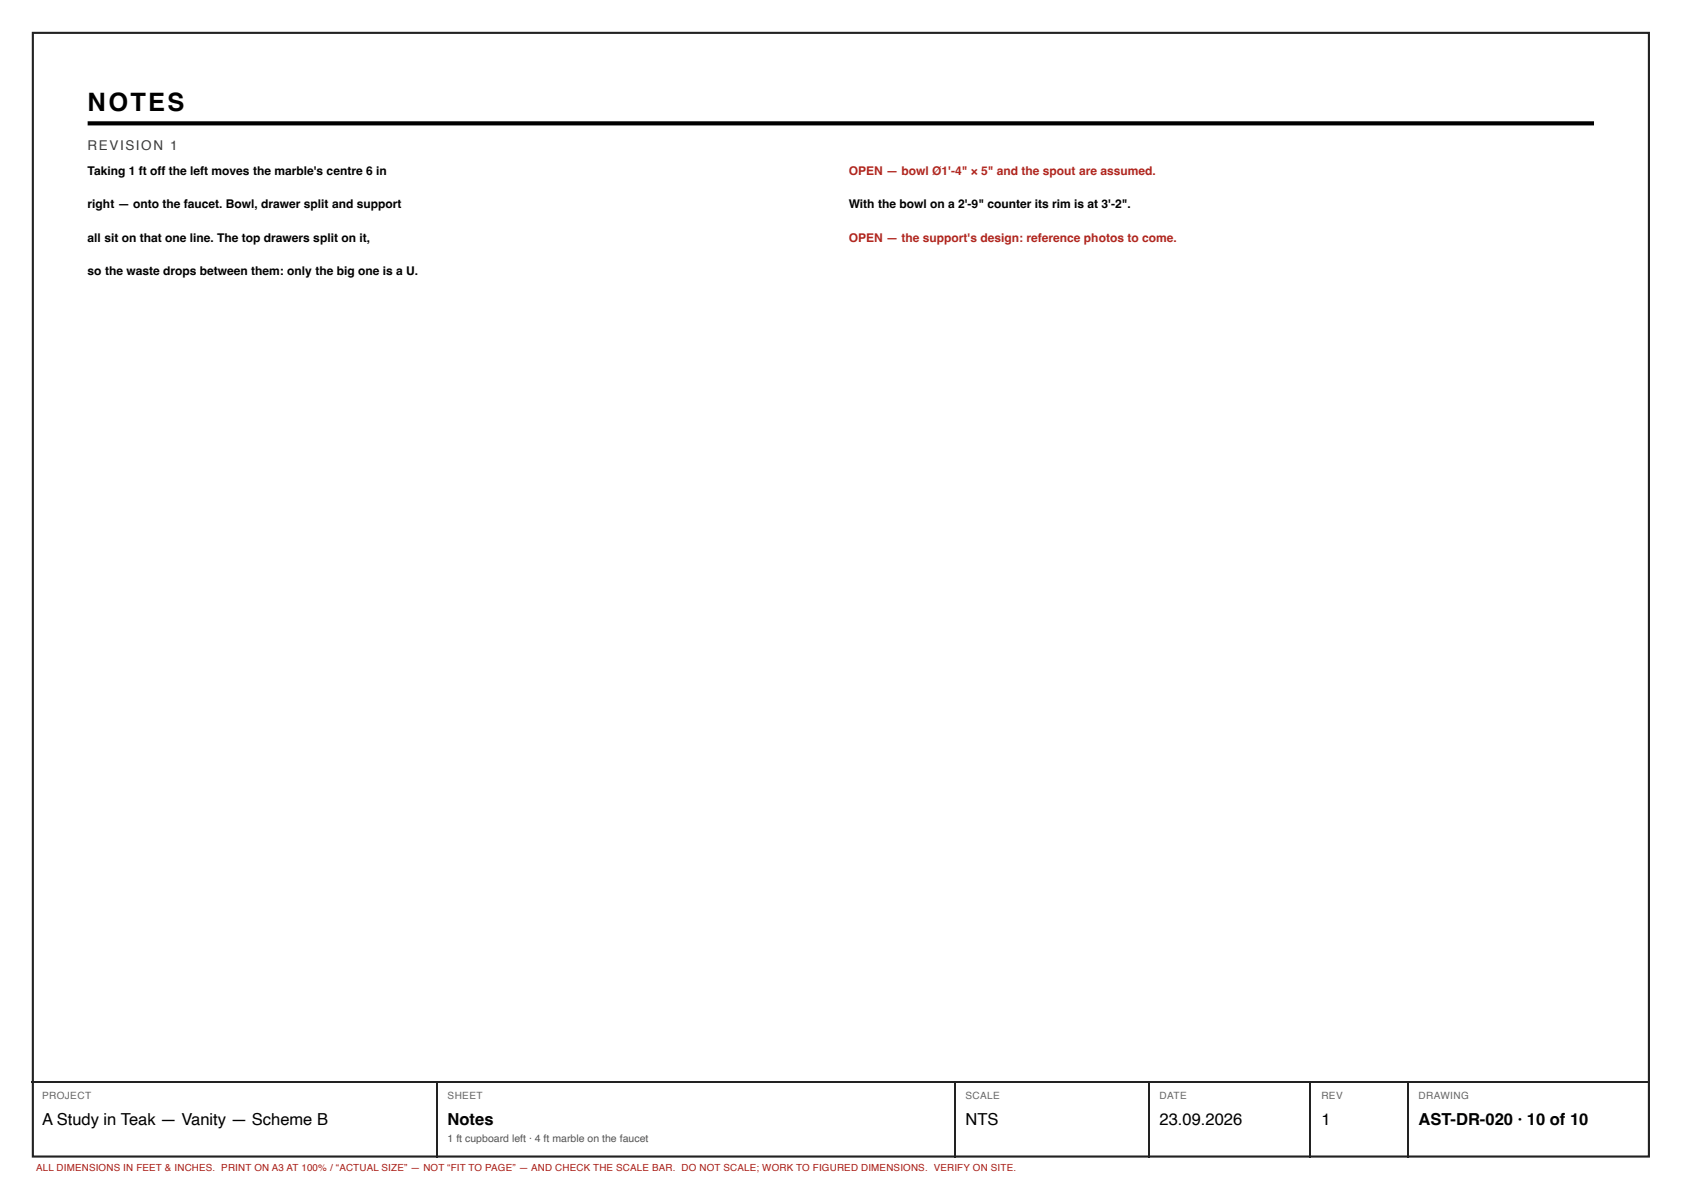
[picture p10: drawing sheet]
<svg xmlns="http://www.w3.org/2000/svg" width="420mm" height="297mm" viewBox="0 0 420 297" stroke-linecap="round" stroke-linejoin="round" font-family="sans-serif">
<defs><g id="words">
<text font-size="6.3" x="21.9" y="27.8">NOTES</text>
<g font-size="4.1">
<text x="10.5" y="280.7">A Study in Teak — Vanity — Scheme B</text>
<text x="111.8" y="280.7">Notes</text>
<text x="241" y="280.7">NTS</text>
<text x="289.5" y="280.7">23.09.2026</text>
<text x="329.9" y="280.7">1</text>
<text x="354.1" y="280.7">AST-DR-020 · 10 of 10</text>
</g>
<text font-size="3.4" fill="#3d3d3d" x="21.9" y="37.3">REVISION 1</text>
<g font-size="3">
<text x="21.9" y="43.7">Taking 1 ft off the left moves the marble's centre 6 in</text>
<text x="21.9" y="52">right — onto the faucet. Bowl, drawer split and support</text>
<text x="211.9" y="52">With the bowl on a 2'-9&quot; counter its rim is at 3'-2&quot;.</text>
<text x="21.9" y="60.3">all sit on that one line. The top drawers split on it,</text>
<text x="21.9" y="68.6">so the waste drops between them: only the big one is a U.</text>
</g>
<g font-size="3" fill="#b3261e">
<text x="211.9" y="43.7">OPEN — bowl Ø1'-4&quot; × 5&quot; and the spout are assumed.</text>
<text x="211.9" y="60.3">OPEN — the support's design: reference photos to come.</text>
</g>
<text font-size="2.6" fill="#555" x="111.8" y="285">1 ft cupboard left · 4 ft marble on the faucet</text>
<g font-size="2.5" fill="#666">
<text x="10.5" y="274.4">PROJECT</text>
<text x="111.8" y="274.4">SHEET</text>
<text x="241" y="274.4">SCALE</text>
<text x="289.5" y="274.4">DATE</text>
<text x="329.9" y="274.4">REV</text>
<text x="354.1" y="274.4">DRAWING</text>
</g>
<text font-size="2.4" fill="#a51d17" x="9" y="292.4">ALL DIMENSIONS IN FEET &amp; INCHES. PRINT ON A3 AT 100% / “ACTUAL SIZE” — NOT “FIT TO PAGE” — AND CHECK THE SCALE BAR. DO NOT SCALE; WORK TO FIGURED DIMENSIONS. VERIFY ON SITE.</text>
</g></defs>
<path d="M8.2 8.2h403.5v280.5h-403.5z" fill="none" stroke="#222" stroke-width=".53"/>
<path d="M21.9 30.8h376.1" fill="none" stroke="#000" stroke-width="1" stroke-linecap="butt"/>
<path d="M7.9 270h404.1M109.1 270.1v18.8M238.5 270.1v18.8M286.9 270.1v18.8M327.2 270.1v18.8M351.5 270.1v18.8" fill="none" stroke="#222" stroke-width=".26"/>
<use href="#words"/>
</svg>
